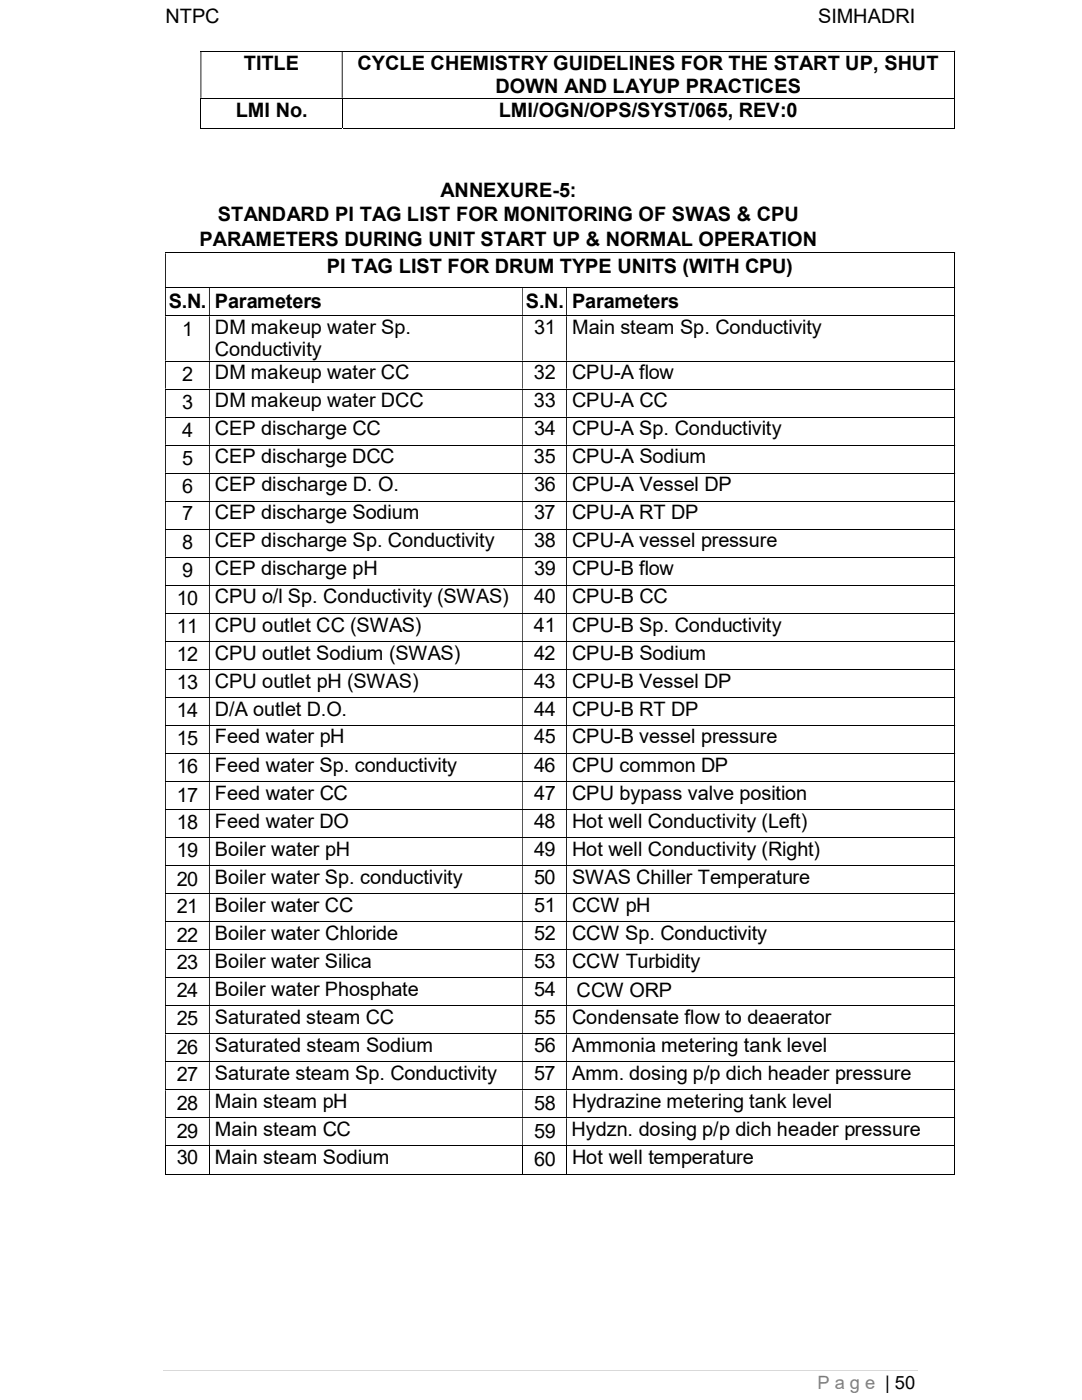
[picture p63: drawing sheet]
<svg xmlns="http://www.w3.org/2000/svg" width="216mm" height="279mm" viewBox="0 0 216 279" stroke-linecap="round" stroke-linejoin="round" font-family="sans-serif">
<defs><g id="words">
<g font-size="4">
<text x="33" y="4.6">NTPC</text>
<text x="163.2" y="4.6">SIMHADRI</text>
<text x="48.6" y="13.9">TITLE</text>
<text x="71.3" y="13.9">CYCLE CHEMISTRY GUIDELINES FOR THE START UP, SHUT</text>
<text x="47" y="23.3">LMI No.</text>
<text x="98.9" y="18.5">DOWN AND LAYUP PRACTICES</text>
<text x="99.5" y="23.3">LMI/OGN/OPS/SYST/065, REV:0</text>
<text x="87.9" y="39.3">ANNEXURE-5:</text>
<text x="43.5" y="44.2">STANDARD PI TAG LIST FOR MONITORING OF SWAS &amp; CPU</text>
<text x="39.8" y="49.1">PARAMETERS DURING UNIT START UP &amp; NORMAL OPERATION</text>
<text x="65.2" y="54.4">PI TAG LIST FOR DRUM TYPE UNITS (WITH CPU)</text>
<text x="33.7" y="61.4">S.N.</text>
<text x="42.9" y="61.4">Parameters</text>
<text x="105" y="61.4">S.N.</text>
<text x="114.2" y="61.4">Parameters</text>
<text x="36.4" y="67">1</text>
<text x="42.9" y="66.7">DM makeup water Sp.</text>
<text x="42.9" y="71.1">Conductivity</text>
<text x="106.6" y="66.7">31</text>
<text x="114.2" y="66.7">Main steam Sp. Conductivity</text>
<text x="36.4" y="76">2</text>
<text x="42.9" y="75.7">DM makeup water CC</text>
<text x="106.6" y="75.7">32</text>
<text x="114.2" y="75.7">CPU-A flow</text>
<text x="36.4" y="81.6">3</text>
<text x="42.9" y="81.3">DM makeup water DCC</text>
<text x="106.6" y="81.3">33</text>
<text x="114.2" y="81.3">CPU-A CC</text>
<text x="36.4" y="87.2">4</text>
<text x="42.9" y="86.9">CEP discharge CC</text>
<text x="106.6" y="86.9">34</text>
<text x="114.2" y="86.9">CPU-A Sp. Conductivity</text>
<text x="36.4" y="92.8">5</text>
<text x="42.9" y="92.5">CEP discharge DCC</text>
<text x="106.5" y="92.5">35</text>
<text x="114.2" y="92.5">CPU-A Sodium</text>
<text x="36.4" y="98.4">6</text>
<text x="42.9" y="98">CEP discharge D. O.</text>
<text x="106.6" y="98">36</text>
<text x="114.2" y="98">CPU-A Vessel DP</text>
<text x="36.4" y="103.8">7</text>
<text x="42.9" y="103.7">CEP discharge Sodium</text>
<text x="106.6" y="103.7">37</text>
<text x="114.2" y="103.7">CPU-A RT DP</text>
<text x="36.4" y="109.6">8</text>
<text x="42.9" y="109.3">CEP discharge Sp. Conductivity</text>
<text x="106.6" y="109.3">38</text>
<text x="114.2" y="109.3">CPU-A vessel pressure</text>
<text x="36.4" y="115.1">9</text>
<text x="42.9" y="114.9">CEP discharge pH</text>
<text x="106.6" y="114.9">39</text>
<text x="114.2" y="114.9">CPU-B flow</text>
<text x="35.3" y="120.8">10</text>
<text x="42.9" y="120.4">CPU o/l Sp. Conductivity (SWAS)</text>
<text x="106.6" y="120.4">40</text>
<text x="114.2" y="120.4">CPU-B CC</text>
<text x="35.3" y="126.4">11</text>
<text x="35.3" y="132">12</text>
<text x="42.9" y="126.1">CPU outlet CC (SWAS)</text>
<text x="42.9" y="131.7">CPU outlet Sodium (SWAS)</text>
<text x="106.5" y="126.1">41</text>
<text x="106.6" y="131.7">42</text>
<text x="114.2" y="126.1">CPU-B Sp. Conductivity</text>
<text x="114.2" y="131.7">CPU-B Sodium</text>
<text x="35.3" y="137.6">13</text>
<text x="42.9" y="137.2">CPU outlet pH (SWAS)</text>
<text x="106.6" y="137.2">43</text>
<text x="114.2" y="137.2">CPU-B Vessel DP</text>
<text x="35.3" y="143.1">14</text>
<text x="42.9" y="142.8">D/A outlet D.O.</text>
<text x="106.6" y="142.8">44</text>
<text x="114.2" y="142.8">CPU-B RT DP</text>
<text x="35.3" y="148.7">15</text>
<text x="42.9" y="148.4">Feed water pH</text>
<text x="106.6" y="148.4">45</text>
<text x="114.2" y="148.4">CPU-B vessel pressure</text>
<text x="35.3" y="154.3">16</text>
<text x="42.9" y="154">Feed water Sp. conductivity</text>
<text x="106.6" y="154">46</text>
<text x="114.2" y="154">CPU common DP</text>
<text x="35.3" y="160">17</text>
<text x="42.9" y="159.6">Feed water CC</text>
<text x="106.6" y="159.6">47</text>
<text x="114.2" y="159.6">CPU bypass valve position</text>
<text x="35.3" y="165.5">18</text>
<text x="42.9" y="165.2">Feed water DO</text>
<text x="106.6" y="165.2">48</text>
<text x="114.2" y="165.2">Hot well Conductivity (Left)</text>
<text x="35.3" y="171.1">19</text>
<text x="42.9" y="170.8">Boiler water pH</text>
<text x="106.6" y="170.8">49</text>
<text x="114.2" y="170.8">Hot well Conductivity (Right)</text>
<text x="35.3" y="176.7">20</text>
<text x="42.9" y="176.4">Boiler water Sp. conductivity</text>
<text x="106.6" y="176.4">50</text>
<text x="114.2" y="176.4">SWAS Chiller Temperature</text>
<text x="35.3" y="182.3">21</text>
<text x="42.9" y="182">Boiler water CC</text>
<text x="106.6" y="182">51</text>
<text x="114.2" y="182">CCW pH</text>
<text x="35.3" y="187.9">22</text>
<text x="42.9" y="187.6">Boiler water Chloride</text>
<text x="106.6" y="187.6">52</text>
<text x="114.2" y="187.6">CCW Sp. Conductivity</text>
<text x="35.3" y="193.5">23</text>
<text x="42.9" y="193.2">Boiler water Silica</text>
<text x="106.6" y="193.2">53</text>
<text x="114.2" y="193.2">CCW Turbidity</text>
<text x="35.3" y="199.1">24</text>
<text x="42.9" y="198.7">Boiler water Phosphate</text>
<text x="106.6" y="198.7">54</text>
<text x="115.1" y="199.1">CCW ORP</text>
<text x="35.3" y="204.6">25</text>
<text x="42.9" y="204.3">Saturated steam CC</text>
<text x="42.9" y="209.9">Saturated steam Sodium</text>
<text x="106.6" y="204.3">55</text>
<text x="106.6" y="209.9">56</text>
<text x="114.2" y="204.3">Condensate flow to deaerator</text>
<text x="114.2" y="209.9">Ammonia metering tank level</text>
<text x="35.3" y="210.3">26</text>
<text x="35.3" y="215.6">27</text>
<text x="42.9" y="215.5">Saturate steam Sp. Conductivity</text>
<text x="106.6" y="215.5">57</text>
<text x="114.2" y="215.5">Amm. dosing p/p dich header pressure</text>
<text x="35.3" y="221.4">28</text>
<text x="42.9" y="221.1">Main steam pH</text>
<text x="106.6" y="221.4">58</text>
<text x="114.2" y="221.1">Hydrazine metering tank level</text>
<text x="35.3" y="227.1">29</text>
<text x="42.9" y="226.7">Main steam CC</text>
<text x="106.6" y="227.1">59</text>
<text x="114" y="226.7">Hydzn. dosing p/p dich header pressure</text>
<text x="35.3" y="232.3">30</text>
<text x="42.9" y="232.3">Main steam Sodium</text>
<text x="106.6" y="232.6">60</text>
<text x="114.2" y="232.3">Hot well temperature</text>
</g>
<text font-size="3.7" fill="#7f7f7f" x="163.2" y="277.2">P a g e | 50</text>
</g></defs>
<g fill="none" stroke="#000" stroke-width=".2">
<path d="M40 10.2h150.5M40 19.6h150.5M40.1 19.6v6M68.3 19.6v6M190.5 10.3v9.2M190.5 19.6v6M40 25.5h28.2M68.4 25.5h122.1M32.9 50.5h157.6M32.9 57.4h157.6M190.5 50.5v6.9M190.5 57.5v5.4"/>
<path d="M32.9 63h157.6M32.9 72.1h157.6M32.9 77.6h157.6M190.5 63.1v8.9M190.5 72.1v5.5M190.5 77.7v5.5M32.9 83.2h157.6M32.9 88.9h157.6M32.9 94.4h157.6M190.5 83.3v5.5M190.5 88.9v5.5M190.5 94.5v5.4"/>
<path d="M32.9 100h157.6M32.9 105.7h157.6M32.9 111.2h157.6M32.9 116.8h157.6M190.5 100.1v5.5M190.5 105.7v5.4M190.5 111.3v5.5M190.5 116.9v5.5M32.9 122.4h157.6M32.9 128h157.6M32.9 133.6h157.6M32.9 139.2h157.6"/>
<path d="M190.5 122.5v5.4M190.5 128.1v5.4M190.5 133.6v5.5M190.5 139.3v5.4M32.9 144.8h157.6M32.9 150.4h157.6M32.9 156h157.6M190.5 144.9v5.4M190.5 150.5v5.4M190.5 156.1v5.4M32.9 161.6h157.6M32.9 167.2h157.6"/>
<path d="M32.9 172.8h157.6M32.9 178.4h157.6M190.5 161.6v5.5M190.5 167.3v5.4M190.5 172.8v5.5M190.5 178.4v5.5M32.9 183.9h157.6M32.9 189.5h157.6M32.9 195.1h157.6M190.5 184v5.4M190.5 189.6v5.4M190.5 195.2v5.5"/>
<path d="M32.9 200.7h157.6M32.9 206.3h157.6M32.9 211.9h157.6M32.9 217.5h157.6M190.5 200.8v5.4M190.5 206.4v5.4M190.5 212v5.4M190.5 217.6v5.5M32.9 223.1h157.6M32.9 228.7h157.6M32.9 234.3h8.8M33 228.8v5.6"/>
<path d="M41.8 228.8v5.6M41.9 234.3h62.3M104.3 228.8v5.6M104.4 234.3h8.5M113 228.8v5.6M113.1 234.3h77.4M190.5 223.2v5.4M190.5 228.8v5.6"/>
</g>
<g fill="#000">
<path d="M190.5 10.1h.1v.2h-.1zM40 10.3h.2v9.2h-.2zM68.2 10.3h.2v9.2h-.2z" fill-rule="evenodd"/>
<path d="M190.5 50.4h.1v.1h-.1zM32.9 50.5h.2v6.9h-.2z" fill-rule="evenodd"/>
<path d="M190.5 57.4l.1 .1zM32.9 57.5h.2v5.4h-.2zM41.7 57.5h.2v5.4h-.2zM104.2 57.5h.2v5.4h-.2zM112.9 57.5h.2v5.4h-.2z" fill-rule="evenodd"/>
<path d="M190.5 62.9h.1v.2h-.1zM32.9 63.1h.2v8.9h-.2zM41.7 63.1h.2v8.9h-.2zM104.2 63.1h.2v8.9h-.2zM112.9 63.1h.2v8.9h-.2z" fill-rule="evenodd"/>
<path d="M190.5 72h.1v.1h-.1zM32.9 72.1h.2v5.5h-.2zM41.7 72.1h.2v5.5h-.2zM104.2 72.1h.2v5.5h-.2zM112.9 72.1h.2v5.5h-.2z" fill-rule="evenodd"/>
<path d="M190.5 77.6h.1v.1h-.1zM32.9 77.7h.2v5.5h-.2zM41.7 77.7h.2v5.5h-.2zM104.2 77.7h.2v5.5h-.2zM112.9 77.7h.2v5.5h-.2z" fill-rule="evenodd"/>
<path d="M190.5 83.2l.1 .1zM32.9 83.3h.2v5.5h-.2zM41.7 83.3h.2v5.5h-.2zM104.2 83.3h.2v5.5h-.2zM112.9 83.3h.2v5.5h-.2z" fill-rule="evenodd"/>
<path d="M190.5 88.8h.1v.1h-.1zM32.9 88.9h.2v5.5h-.2zM41.7 88.9h.2v5.5h-.2zM104.2 88.9h.2v5.5h-.2zM112.9 88.9h.2v5.5h-.2z" fill-rule="evenodd"/>
<path d="M190.5 94.4h.1v.1h-.1zM32.9 94.5h.2v5.4h-.2zM41.7 94.5h.2v5.4h-.2zM104.2 94.5h.2v5.4h-.2zM112.9 94.5h.2v5.4h-.2z" fill-rule="evenodd"/>
<path d="M190.5 99.9h.1v.2h-.1zM32.9 100.1h.2v5.5h-.2zM41.7 100.1h.2v5.5h-.2zM104.2 100.1h.2v5.5h-.2zM112.9 100.1h.2v5.5h-.2z" fill-rule="evenodd"/>
<path d="M190.5 105.6h.1v.1h-.1zM32.9 105.7h.2v5.4h-.2zM41.7 105.7h.2v5.4h-.2zM104.2 105.7h.2v5.4h-.2zM112.9 105.7h.2v5.4h-.2z" fill-rule="evenodd"/>
<path d="M190.5 111.1h.1v.2h-.1zM32.9 111.3h.2v5.5h-.2zM41.7 111.3h.2v5.5h-.2zM104.2 111.3h.2v5.5h-.2zM112.9 111.3h.2v5.5h-.2z" fill-rule="evenodd"/>
<path d="M190.5 116.8h.1v.1h-.1zM32.9 116.9h.2v5.5h-.2zM41.7 116.9h.2v5.5h-.2zM104.2 116.9h.2v5.5h-.2zM112.9 116.9h.2v5.5h-.2z" fill-rule="evenodd"/>
<path d="M190.5 122.4l.1 .1zM32.9 122.5h.2v5.4h-.2zM41.7 122.5h.2v5.4h-.2zM104.2 122.5h.2v5.4h-.2zM112.9 122.5h.2v5.4h-.2z" fill-rule="evenodd"/>
<path d="M190.5 127.9h.1v.2h-.1zM32.9 128.1h.2v5.4h-.2zM41.7 128.1h.2v5.4h-.2zM104.2 128.1h.2v5.4h-.2zM112.9 128.1h.2v5.4h-.2z" fill-rule="evenodd"/>
<path d="M190.5 133.5l.1 .1zM32.9 133.6h.2v5.5h-.2zM41.7 133.6h.2v5.5h-.2zM104.2 133.6h.2v5.5h-.2zM112.9 133.6h.2v5.5h-.2z" fill-rule="evenodd"/>
<path d="M190.5 139.1h.1v.2h-.1zM32.9 139.3h.2v5.4h-.2zM41.7 139.3h.2v5.4h-.2zM104.2 139.3h.2v5.4h-.2zM112.9 139.3h.2v5.4h-.2z" fill-rule="evenodd"/>
<path d="M190.5 144.7h.1v.2h-.1zM32.9 144.9h.2v5.4h-.2zM41.7 144.9h.2v5.4h-.2zM104.2 144.9h.2v5.4h-.2zM112.9 144.9h.2v5.4h-.2z" fill-rule="evenodd"/>
<path d="M190.5 150.3h.1v.2h-.1zM32.9 150.5h.2v5.4h-.2zM41.7 150.5h.2v5.4h-.2zM104.2 150.5h.2v5.4h-.2zM112.9 150.5h.2v5.4h-.2z" fill-rule="evenodd"/>
<path d="M190.5 155.9h.1v.2h-.1zM32.9 156.1h.2v5.4h-.2zM41.7 156.1h.2v5.4h-.2zM104.2 156.1h.2v5.4h-.2zM112.9 156.1h.2v5.4h-.2z" fill-rule="evenodd"/>
<path d="M190.5 161.5l.1 .1zM32.9 161.6h.2v5.5h-.2zM41.7 161.6h.2v5.5h-.2zM104.2 161.6h.2v5.5h-.2zM112.9 161.6h.2v5.5h-.2z" fill-rule="evenodd"/>
<path d="M190.5 167.1h.1v.2h-.1zM32.9 167.3h.2v5.4h-.2zM41.7 167.3h.2v5.4h-.2zM104.2 167.3h.2v5.4h-.2zM112.9 167.3h.2v5.4h-.2z" fill-rule="evenodd"/>
<path d="M190.5 172.7l.1 .1zM32.9 172.8h.2v5.5h-.2zM41.7 172.8h.2v5.5h-.2zM104.2 172.8h.2v5.5h-.2zM112.9 172.8h.2v5.5h-.2z" fill-rule="evenodd"/>
<path d="M190.5 178.3h.1v.1h-.1zM32.9 178.4h.2v5.5h-.2zM41.7 178.4h.2v5.5h-.2zM104.2 178.4h.2v5.5h-.2zM112.9 178.4h.2v5.5h-.2z" fill-rule="evenodd"/>
<path d="M190.5 183.9h.1v.1h-.1zM32.9 184h.2v5.4h-.2zM41.7 184h.2v5.4h-.2zM104.2 184h.2v5.4h-.2zM112.9 184h.2v5.4h-.2z" fill-rule="evenodd"/>
<path d="M190.5 189.4h.1v.2h-.1zM32.9 189.6h.2v5.4h-.2zM41.7 189.6h.2v5.4h-.2zM104.2 189.6h.2v5.4h-.2zM112.9 189.6h.2v5.4h-.2z" fill-rule="evenodd"/>
<path d="M190.5 195h.1v.2h-.1zM32.9 195.2h.2v5.5h-.2zM41.7 195.2h.2v5.5h-.2zM104.2 195.2h.2v5.5h-.2zM112.9 195.2h.2v5.5h-.2z" fill-rule="evenodd"/>
<path d="M190.5 200.7l.1 .1zM32.9 200.8h.2v5.4h-.2zM41.7 200.8h.2v5.4h-.2zM104.2 200.8h.2v5.4h-.2zM112.9 200.8h.2v5.4h-.2z" fill-rule="evenodd"/>
<path d="M190.5 206.2h.1v.2h-.1zM32.9 206.4h.2v5.4h-.2zM41.7 206.4h.2v5.4h-.2zM104.2 206.4h.2v5.4h-.2zM112.9 206.4h.2v5.4h-.2z" fill-rule="evenodd"/>
<path d="M190.5 211.8l.1 .2zM32.9 212h.2v5.4h-.2zM41.7 212h.2v5.4h-.2zM104.2 212h.2v5.4h-.2zM112.9 212h.2v5.4h-.2z" fill-rule="evenodd"/>
<path d="M190.5 217.4h.1v.2h-.1zM32.9 217.6h.2v5.5h-.2zM41.7 217.6h.2v5.5h-.2zM104.2 217.6h.2v5.5h-.2zM112.9 217.6h.2v5.5h-.2z" fill-rule="evenodd"/>
<path d="M190.5 223.1l.1 .1zM32.9 223.2h.2v5.4h-.2zM41.7 223.2h.2v5.4h-.2zM104.2 223.2h.2v5.4h-.2zM112.9 223.2h.2v5.4h-.2z" fill-rule="evenodd"/>
</g>
<path d="M190.5 19.5l.1 .1zM190.5 25.5l.1 .1zM190.5 228.6h.1v.2h-.1zM190.5 234.2h.1v.2h-.1z" fill="#000"/>
<path d="M32.6 273.4h150.6" fill="none" stroke="#d9d9d9" stroke-width=".2"/>
<use href="#words"/>
</svg>
